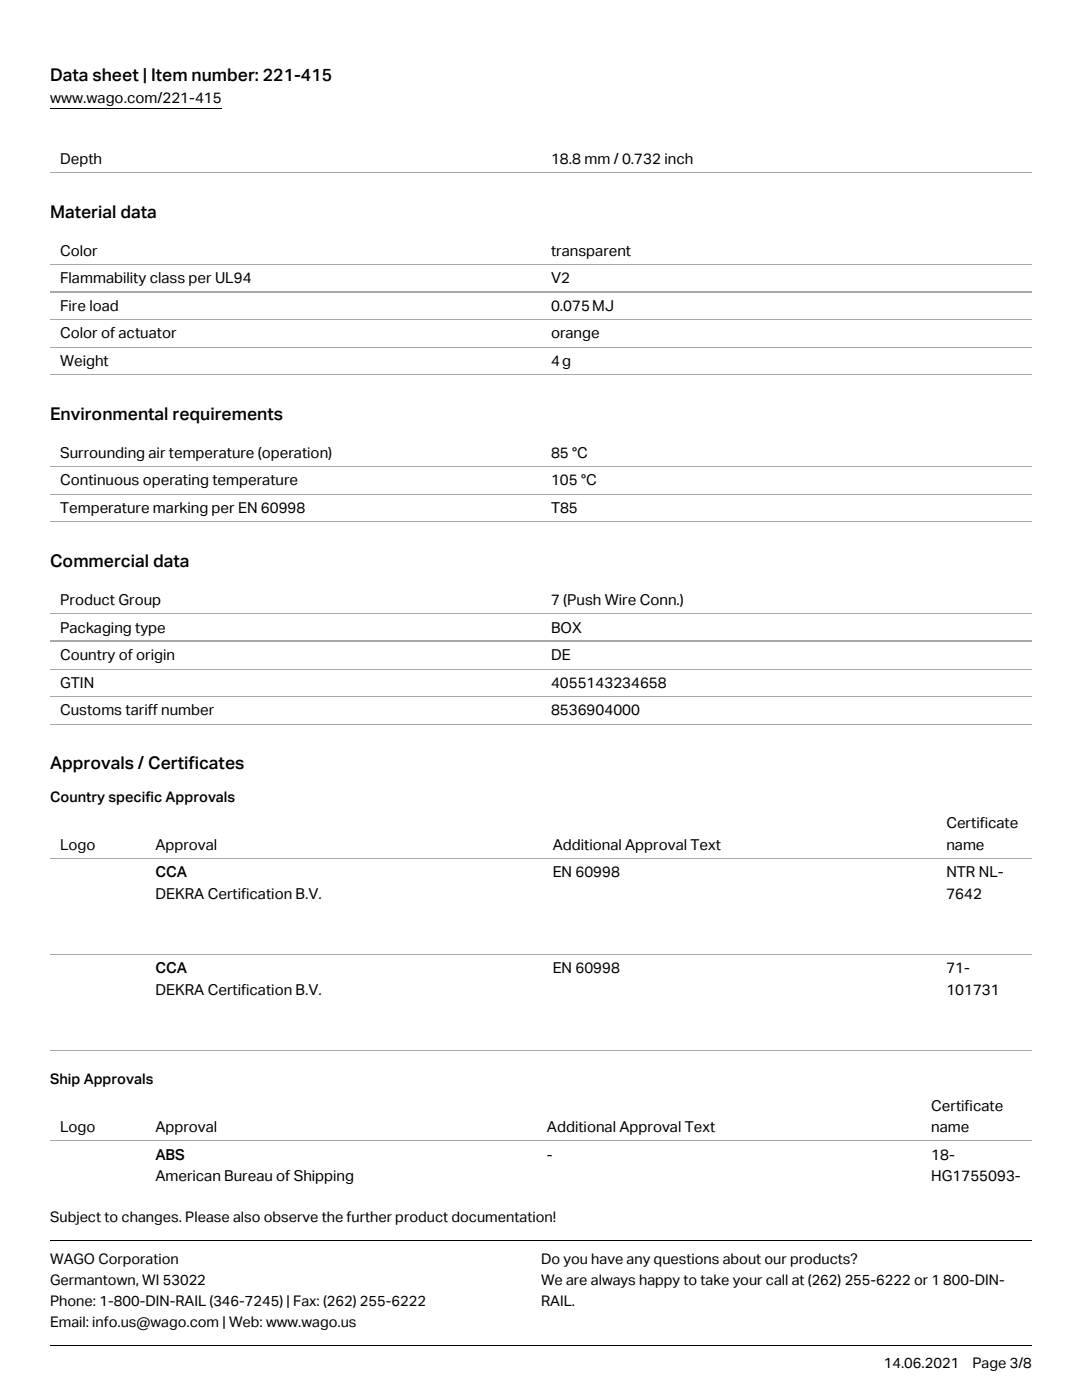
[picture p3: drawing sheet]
<svg xmlns="http://www.w3.org/2000/svg" width="216mm" height="279mm" viewBox="0 0 216 279" stroke-linecap="round" stroke-linejoin="round" font-family="sans-serif">
<defs><g id="words">
<g font-size="3.5">
<text x="10" y="16.1">Data sheet | Item number: 221-415</text>
<text x="10" y="43.5">Material data</text>
<text x="10" y="83.8">Environmental requirements</text>
<text x="10" y="113.2">Commercial data</text>
<text x="10" y="153.6">Approvals / Certificates</text>
</g>
<g font-size="3">
<text x="10" y="20.6">www.wago.com/221-415</text>
<text x="12" y="32.6">Depth</text>
<text x="109.9" y="32.6">18.8 mm / 0.732 inch</text>
<text x="12" y="51">Color</text>
<text x="109.9" y="51">transparent</text>
<text x="12" y="56.5">Flammability class per UL94</text>
<text x="109.9" y="56.5">V2</text>
<text x="12" y="62">Fire load</text>
<text x="109.9" y="62">0.075MJ</text>
<text x="12" y="67.5">Color of actuator</text>
<text x="109.9" y="67.5">orange</text>
<text x="12" y="73">Weight</text>
<text x="109.9" y="73">4g</text>
<text x="12" y="91.4">Surrounding air temperature (operation)</text>
<text x="109.9" y="91.4">85 °C</text>
<text x="12" y="96.9">Continuous operating temperature</text>
<text x="109.9" y="96.9">105 °C</text>
<text x="12" y="102.4">Temperature marking per EN 60998</text>
<text x="109.9" y="102.4">T85</text>
<text x="12" y="120.8">Product Group</text>
<text x="109.9" y="120.8">7 (Push Wire Conn.)</text>
<text x="12" y="126.3">Packaging type</text>
<text x="12" y="131.8">Country of origin</text>
<text x="109.9" y="126.3">BOX</text>
<text x="109.9" y="131.8">DE</text>
<text x="12" y="137.3">GTIN</text>
<text x="109.9" y="137.3">4055143234658</text>
<text x="12" y="142.7">Customs tariff number</text>
<text x="109.9" y="142.7">8536904000</text>
<text x="188.8" y="165.3">Certificate</text>
<text x="12" y="169.6">Logo</text>
<text x="31" y="169.6">Approval</text>
<text x="110.3" y="169.6">Additional Approval Text</text>
<text x="188.8" y="169.6">name</text>
<text x="31" y="175.1">CCA</text>
<text x="31" y="179.4">DEKRA Certification B.V.</text>
<text x="110.3" y="175.1">EN 60998</text>
<text x="188.8" y="175.1">NTR NL-</text>
<text x="188.8" y="179.4">7642</text>
<text x="31" y="194.3">CCA</text>
<text x="110.3" y="194.3">EN 60998</text>
<text x="188.8" y="194.3">71-</text>
<text x="31" y="198.6">DEKRA Certification B.V.</text>
<text x="188.8" y="198.6">101731</text>
<text x="185.8" y="221.7">Certificate</text>
<text x="12" y="226">Logo</text>
<text x="31" y="226">Approval</text>
<text x="109.1" y="226">Additional Approval Text</text>
<text x="185.8" y="226">name</text>
<text x="31" y="231.4">ABS</text>
<text x="109.1" y="231.4">-</text>
<text x="185.8" y="231.4">18-</text>
<text x="31" y="235.7">American Bureau of Shipping</text>
<text x="185.8" y="235.7">HG1755093-</text>
</g>
<g font-size="2.9">
<text x="10" y="160.1">Country specific Approvals</text>
<text x="10" y="216.4">Ship Approvals</text>
<text x="10" y="243.9">Subject to changes. Please also observe the further product documentation!</text>
<text x="10" y="252.3">WAGO Corporation</text>
<text x="10" y="256.4">Germantown, WI 53022</text>
<text x="107.9" y="252.3">Do you have any questions about our products?</text>
<text x="107.9" y="256.4">We are always happy to take your call at (262) 255-6222 or 1 800-DIN-</text>
<text x="10" y="260.6">Phone: 1-800-DIN-RAIL (346-7245) | Fax: (262) 255-6222</text>
<text x="107.9" y="260.6">RAIL.</text>
<text x="10" y="264.8">Email: info.us@wago.com | Web: www.wago.us</text>
<text x="176.3" y="273.1">14.06.2021</text>
<text x="194" y="273.1">Page 3/8</text>
</g>
</g></defs>
<path d="M10 21.7h34.3M10 247.6h195.9M10 268.5h195.9" fill="none" stroke="#000" stroke-width=".2"/>
<g fill="none" stroke="#a5a8af" stroke-width=".2">
<path d="M10 34.4h195.9M10 52.8h195.9M10 58.3h195.9M10 63.8h195.9M10 69.3h195.9M10 74.8h195.9M10 93.2h195.9M10 98.6h195.9M10 104.1h195.9M10 122.5h195.9M10 128h195.9M10 133.5h195.9"/>
<path d="M10 139h195.9M10 144.5h195.9M10 171.3h195.9M10 190.5h195.9M10 209.7h195.9M10 227.7h195.9"/>
</g>
<use href="#words"/>
</svg>
